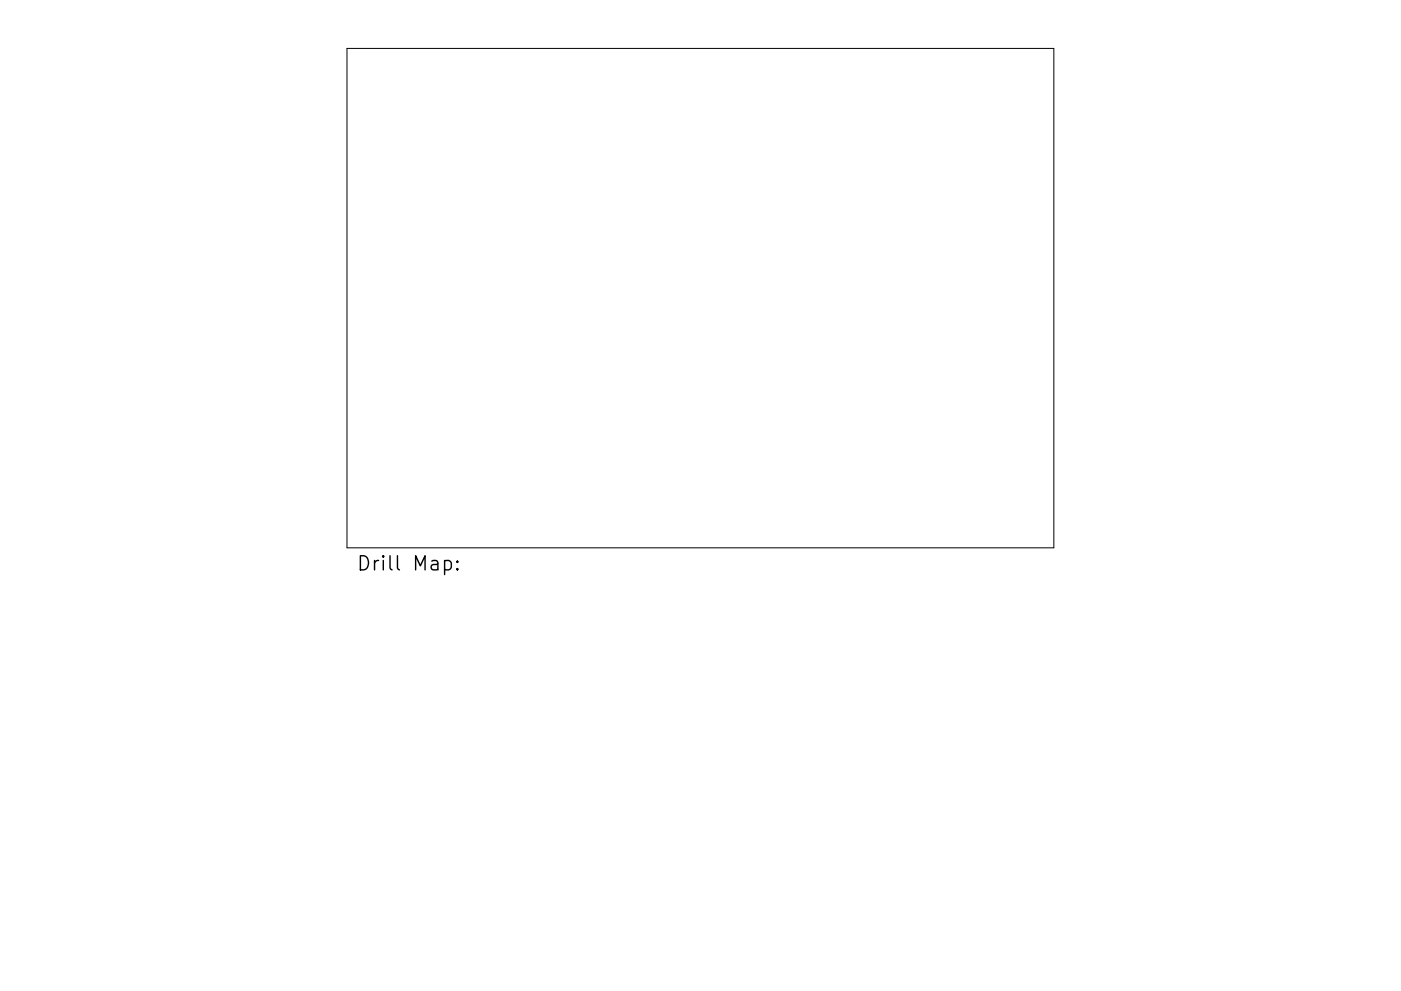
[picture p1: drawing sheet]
<svg xmlns="http://www.w3.org/2000/svg" width="297mm" height="210mm" viewBox="0 0 297 210" stroke-linecap="round" stroke-linejoin="round" font-family="sans-serif">
<defs><g id="words">
<text font-size="4.2" x="75.5" y="121.1">Drill Map:</text>
</g></defs>
<path d="M73.6 10.3h149.8v105.9h-149.8z" fill="none" stroke="#000" stroke-width=".21"/>
<path d="M94.3 119.1l.8-.2 .6 .6v.8l-.3 .5-.3 .1-.8-.1M97 119.1l.1 .1-.1 .1-.2-.1 .2-.1v.2M97 120.6l.1 .2-.1 .1-.2-.1 .2-.2v.3" fill="none" stroke="#000" stroke-width=".3"/>
<use href="#words"/>
</svg>
